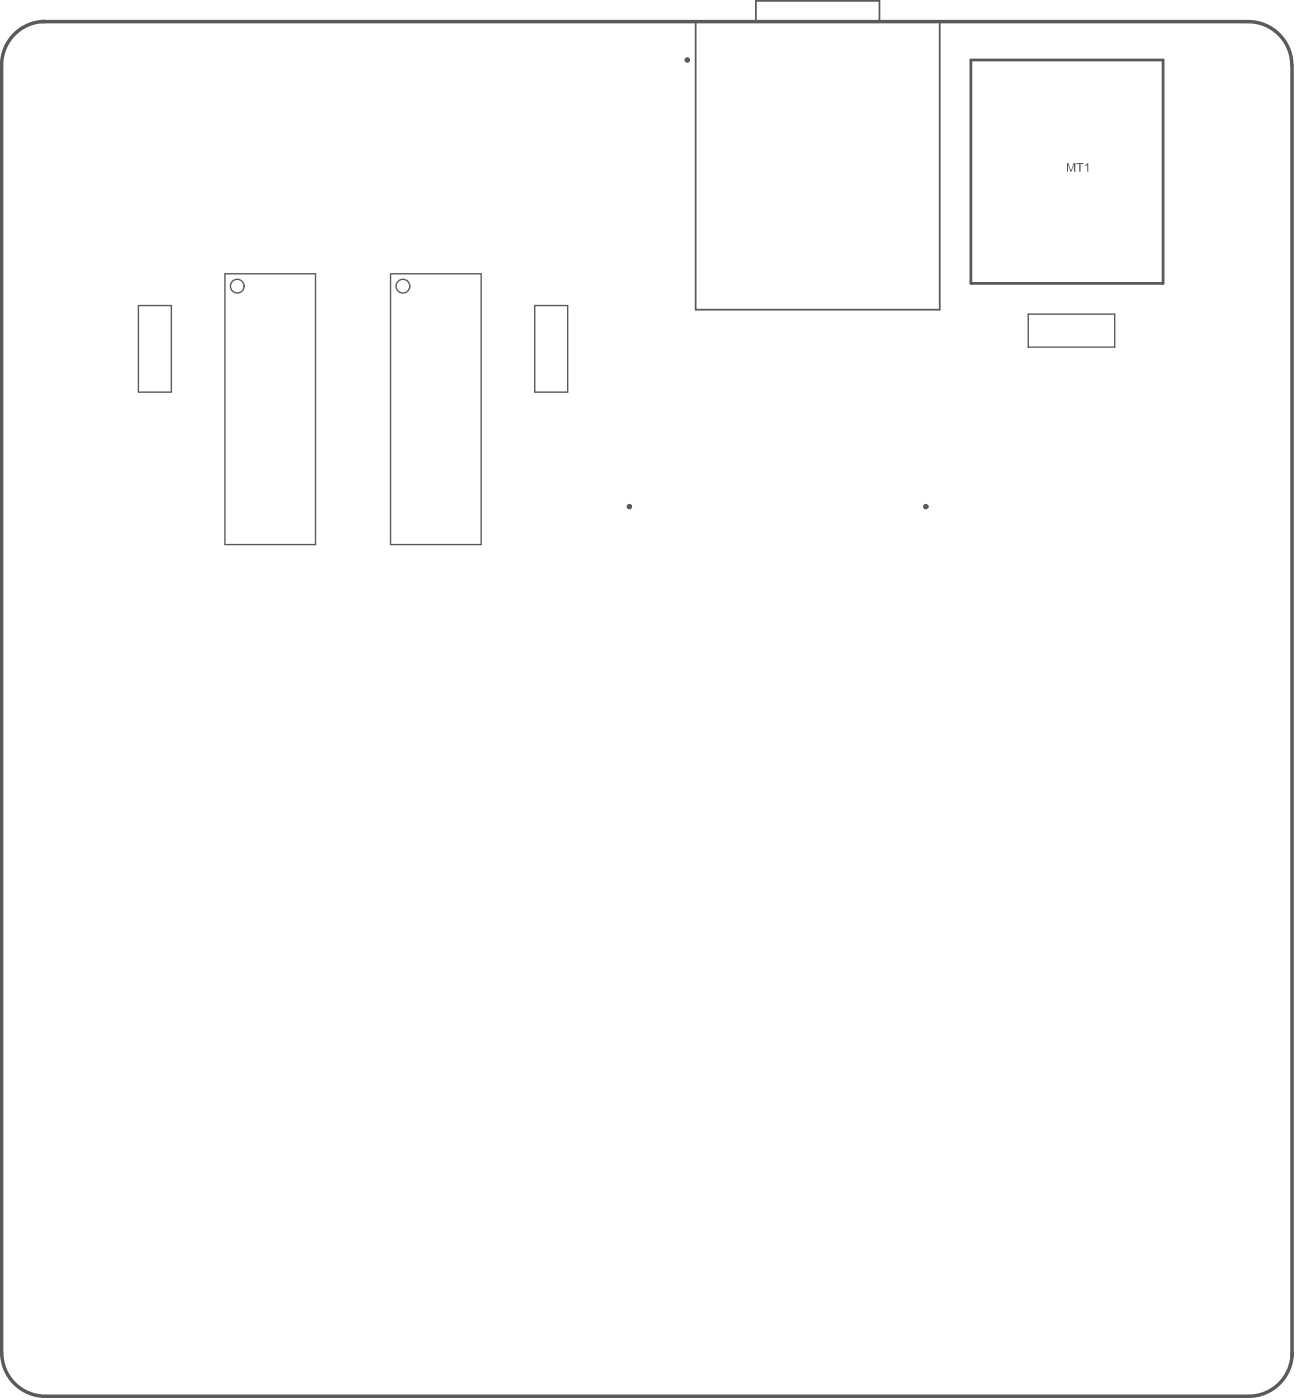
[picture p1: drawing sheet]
<svg xmlns="http://www.w3.org/2000/svg" width="157mm" height="170mm" viewBox="0 0 157 170" stroke-linecap="round" stroke-linejoin="round" font-family="sans-serif">
<path d="M16.8 37h4v10.5h-4zM27.2 33.2h11v32.8h-11zM47.3 33.2h11v32.8h-11zM64.8 37h4v10.5h-4zM124.5 38.1h10.5v4h-10.5z" fill="none" stroke="#5a5a5a" stroke-width=".17"/>
<path d="M84.3 2.6h29.5v34.9h-29.5zM91.6 2.6v-2.5h14.9v2.5" fill="none" stroke="#5a5a5a" stroke-width=".21"/>
<path d="M117.6 7.3h23.3v27h-23.3z" fill="none" stroke="#5a5a5a" stroke-width=".33"/>
<g fill="#5a5a5a">
<path d="M129.2 19.8h.2l.4 .9 .2-.9h.3v1h-.2v-.9l-.3 .9h-.1l-.3-.9v.9h-.2z"/>
<path d="M130.4 19.8h.8v.1h-.3v.9h-.2v-.9h-.3z"/>
<path d="M131.4 20l.4-.2v1h-.1v-.8l-.2 .1z"/>
</g>
<g fill="none" stroke="#5a5a5a" stroke-width=".17">
<circle cx="28.7" cy="34.7" r=".83"/>
<circle cx="48.8" cy="34.7" r=".83"/>
</g>
<g fill="none" stroke="#5a5a5a" stroke-width=".33">
<circle cx="83.2" cy="7.3" r=".17"/>
<circle cx="76.2" cy="61.4" r=".17"/>
<circle cx="112.1" cy="61.4" r=".17"/>
</g>
<path d="M5 2.6h146.2a5.3 5.3 0 0 1 5.3 5.3M5.5 2.6a5.3 5.3 0 0 0-5.3 5.3v156M156.5 7.9v156.5M.2 163.9a5.3 5.3 0 0 0 5.3 5.3h145.7a5.3 5.3 0 0 0 5.3-5.3" fill="none" stroke="#5a5a5a" stroke-width=".42"/>
</svg>
